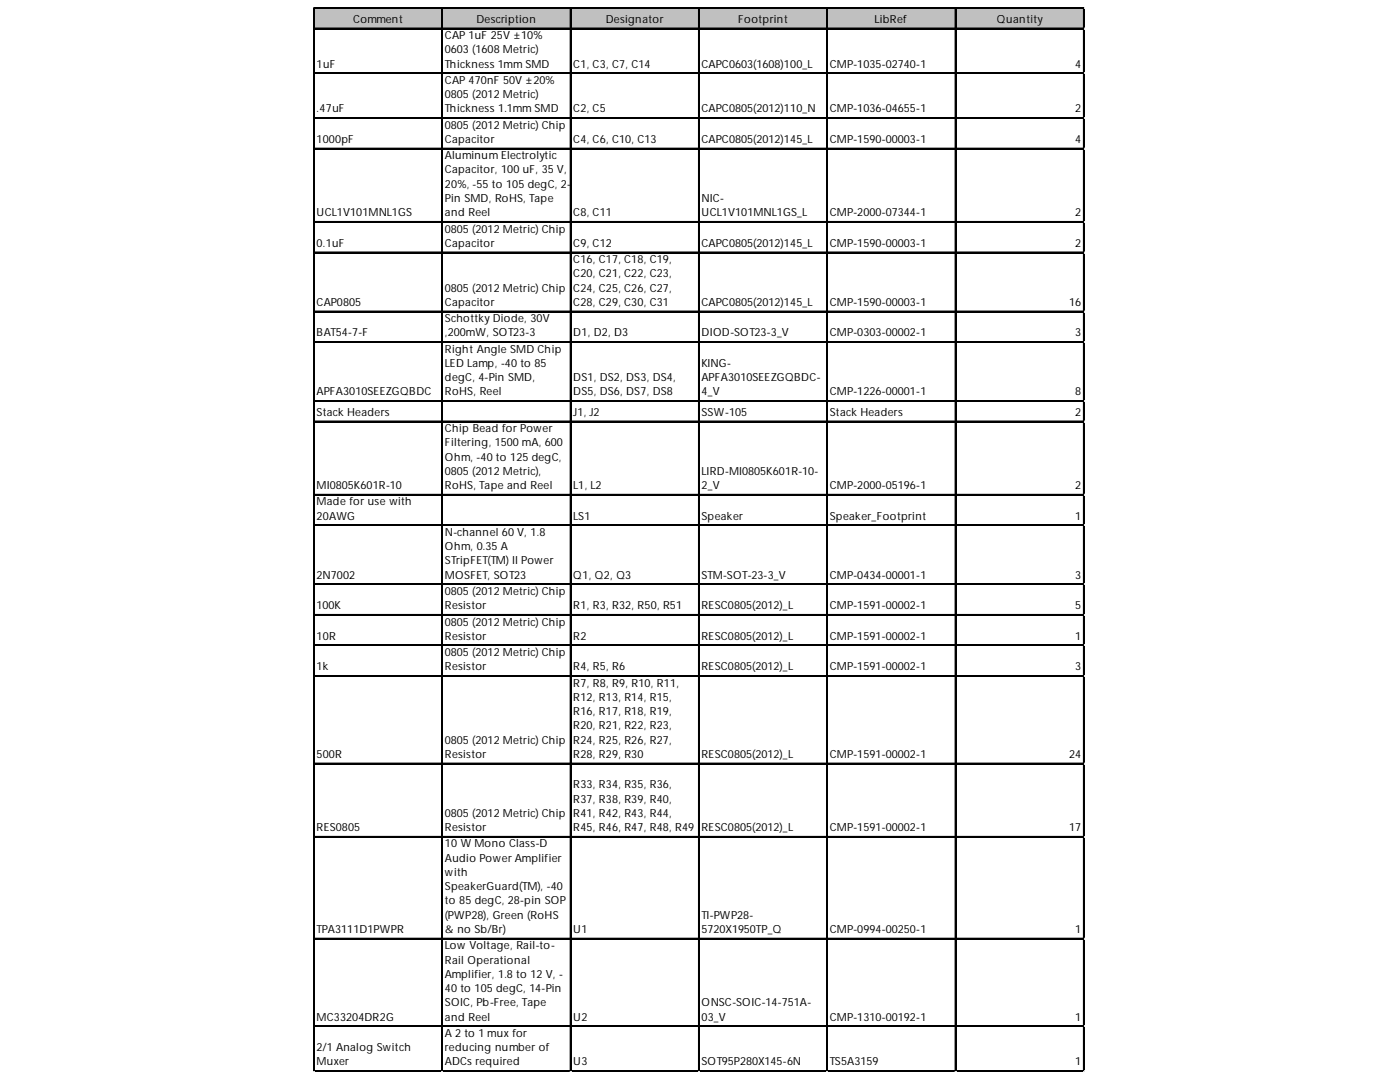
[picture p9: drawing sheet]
<svg xmlns="http://www.w3.org/2000/svg" width="279mm" height="216mm" viewBox="0 0 279 216" stroke-linecap="round" stroke-linejoin="round" font-family="sans-serif">
<defs><g id="words">
<g font-size="2.2">
<text x="70.5" y="4.5">Comment</text>
<text x="95.1" y="4.5">Description</text>
<text x="120.9" y="4.5">Designator</text>
<text x="147.3" y="4.5">Footprint</text>
<text x="174.6" y="4.5">LibRef</text>
<text x="198.9" y="4.5">Quantity</text>
<text x="88.8" y="7.8">CAP 1uF 25V ±10%</text>
<text x="88.8" y="10.6">0603 (1608 Metric)</text>
<text x="63.2" y="13.5">1uF</text>
<text x="88.8" y="13.5">Thickness 1mm SMD</text>
<text x="88.8" y="16.7">CAP 470nF 50V ±20%</text>
<text x="114.4" y="13.5">C1, C3, C7, C14</text>
<text x="140" y="13.5">CAPC0603(1608)100_L</text>
<text x="165.6" y="13.5">CMP-1035-02740-1</text>
<text x="214.6" y="13.5">4</text>
<text x="63.2" y="22.4">.47uF</text>
<text x="88.8" y="19.6">0805 (2012 Metric)</text>
<text x="88.8" y="22.4">Thickness 1.1mm SMD</text>
<text x="114.4" y="22.4">C2, C5</text>
<text x="140" y="22.4">CAPC0805(2012)110_N</text>
<text x="165.6" y="22.4">CMP-1036-04655-1</text>
<text x="214.6" y="22.4">2</text>
<text x="63.2" y="28.5">1000pF</text>
<text x="88.8" y="25.7">0805 (2012 Metric) Chip</text>
<text x="88.8" y="28.5">Capacitor</text>
<text x="114.4" y="28.5">C4, C6, C10, C13</text>
<text x="140" y="28.5">CAPC0805(2012)145_L</text>
<text x="165.6" y="28.5">CMP-1590-00003-1</text>
<text x="214.6" y="28.5">4</text>
<text x="88.8" y="31.8">Aluminum Electrolytic</text>
<text x="88.8" y="34.6">Capacitor, 100 uF, 35 V,</text>
<text x="88.8" y="37.5">20%, -55 to 105 degC, 2-</text>
<text x="88.8" y="40.3">Pin SMD, RoHS, Tape</text>
<text x="140" y="40.3">NIC-</text>
<text x="63.2" y="43.1">UCL1V101MNL1GS</text>
<text x="88.8" y="43.1">and Reel</text>
<text x="88.8" y="46.4">0805 (2012 Metric) Chip</text>
<text x="114.4" y="43.1">C8, C11</text>
<text x="140" y="43.1">UCL1V101MNL1GS_L</text>
<text x="165.6" y="43.1">CMP-2000-07344-1</text>
<text x="214.6" y="43.1">2</text>
<text x="63.2" y="49.2">0.1uF</text>
<text x="88.8" y="49.2">Capacitor</text>
<text x="114.4" y="49.2">C9, C12</text>
<text x="114.4" y="52.5">C16, C17, C18, C19,</text>
<text x="140" y="49.2">CAPC0805(2012)145_L</text>
<text x="165.6" y="49.2">CMP-1590-00003-1</text>
<text x="214.6" y="49.2">2</text>
<text x="88.8" y="58.2">0805 (2012 Metric) Chip</text>
<text x="114.4" y="55.3">C20, C21, C22, C23,</text>
<text x="114.4" y="58.2">C24, C25, C26, C27,</text>
<text x="63.2" y="61">CAP0805</text>
<text x="88.8" y="61">Capacitor</text>
<text x="88.8" y="64.3">Schottky Diode, 30V</text>
<text x="114.4" y="61">C28, C29, C30, C31</text>
<text x="140" y="61">CAPC0805(2012)145_L</text>
<text x="165.6" y="61">CMP-1590-00003-1</text>
<text x="213.4" y="61">16</text>
<text x="63.2" y="67.1">BAT54-7-F</text>
<text x="88.8" y="67.1">,200mW, SOT23-3</text>
<text x="88.8" y="70.4">Right Angle SMD Chip</text>
<text x="114.4" y="67.1">D1, D2, D3</text>
<text x="140" y="67.1">DIOD-SOT23-3_V</text>
<text x="165.6" y="67.1">CMP-0303-00002-1</text>
<text x="214.6" y="67.1">3</text>
<text x="88.8" y="73.2">LED Lamp, -40 to 85</text>
<text x="88.8" y="76.1">degC, 4-Pin SMD,</text>
<text x="114.4" y="76.1">DS1, DS2, DS3, DS4,</text>
<text x="140" y="73.2">KING-</text>
<text x="140" y="76.1">APFA3010SEEZGQBDC-</text>
<text x="63.2" y="78.9">APFA3010SEEZGQBDC</text>
<text x="63.2" y="83">Stack Headers</text>
<text x="88.8" y="78.9">RoHS, Reel</text>
<text x="114.4" y="78.9">DS5, DS6, DS7, DS8</text>
<text x="114.4" y="83">J1, J2</text>
<text x="140" y="78.9">4_V</text>
<text x="140" y="83">SSW-105</text>
<text x="165.6" y="78.9">CMP-1226-00001-1</text>
<text x="165.6" y="83">Stack Headers</text>
<text x="214.6" y="78.9">8</text>
<text x="214.6" y="83">2</text>
<text x="88.8" y="86.2">Chip Bead for Power</text>
<text x="88.8" y="89.1">Filtering, 1500 mA, 600</text>
<text x="88.8" y="91.9">Ohm, -40 to 125 degC,</text>
<text x="88.8" y="94.7">0805 (2012 Metric),</text>
<text x="140" y="94.7">LIRD-MI0805K601R-10-</text>
<text x="63.2" y="97.6">MI0805K601R-10</text>
<text x="63.2" y="100.8">Made for use with</text>
<text x="88.8" y="97.6">RoHS, Tape and Reel</text>
<text x="114.4" y="97.6">L1, L2</text>
<text x="140" y="97.6">2_V</text>
<text x="165.6" y="97.6">CMP-2000-05196-1</text>
<text x="214.6" y="97.6">2</text>
<text x="63.2" y="103.7">20AWG</text>
<text x="88.8" y="106.9">N-channel 60 V, 1.8</text>
<text x="114.4" y="103.7">LS1</text>
<text x="140" y="103.7">Speaker</text>
<text x="165.6" y="103.7">Speaker_Footprint</text>
<text x="214.6" y="103.7">1</text>
<text x="88.8" y="109.8">Ohm, 0.35 A</text>
<text x="88.8" y="112.6">STripFET(TM) II Power</text>
<text x="63.2" y="115.5">2N7002</text>
<text x="88.8" y="115.5">MOSFET, SOT23</text>
<text x="88.8" y="118.7">0805 (2012 Metric) Chip</text>
<text x="114.4" y="115.5">Q1, Q2, Q3</text>
<text x="140" y="115.5">STM-SOT-23-3_V</text>
<text x="165.6" y="115.5">CMP-0434-00001-1</text>
<text x="214.6" y="115.5">3</text>
<text x="63.2" y="121.6">100K</text>
<text x="88.8" y="121.6">Resistor</text>
<text x="88.8" y="124.8">0805 (2012 Metric) Chip</text>
<text x="114.4" y="121.6">R1, R3, R32, R50, R51</text>
<text x="140" y="121.6">RESC0805(2012)_L</text>
<text x="165.6" y="121.6">CMP-1591-00002-1</text>
<text x="214.6" y="121.6">5</text>
<text x="63.2" y="127.7">10R</text>
<text x="88.8" y="127.7">Resistor</text>
<text x="88.8" y="130.9">0805 (2012 Metric) Chip</text>
<text x="114.4" y="127.7">R2</text>
<text x="140" y="127.7">RESC0805(2012)_L</text>
<text x="165.6" y="127.7">CMP-1591-00002-1</text>
<text x="214.6" y="127.7">1</text>
<text x="63.2" y="133.8">1k</text>
<text x="88.8" y="133.8">Resistor</text>
<text x="114.4" y="133.8">R4, R5, R6</text>
<text x="114.4" y="137">R7, R8, R9, R10, R11,</text>
<text x="140" y="133.8">RESC0805(2012)_L</text>
<text x="165.6" y="133.8">CMP-1591-00002-1</text>
<text x="214.6" y="133.8">3</text>
<text x="114.4" y="139.8">R12, R13, R14, R15,</text>
<text x="114.4" y="142.7">R16, R17, R18, R19,</text>
<text x="88.8" y="148.4">0805 (2012 Metric) Chip</text>
<text x="114.4" y="145.5">R20, R21, R22, R23,</text>
<text x="114.4" y="148.4">R24, R25, R26, R27,</text>
<text x="63.2" y="151.2">500R</text>
<text x="88.8" y="151.2">Resistor</text>
<text x="114.4" y="151.2">R28, R29, R30</text>
<text x="140" y="151.2">RESC0805(2012)_L</text>
<text x="165.6" y="151.2">CMP-1591-00002-1</text>
<text x="213.4" y="151.2">24</text>
<text x="114.4" y="157.3">R33, R34, R35, R36,</text>
<text x="114.4" y="160.2">R37, R38, R39, R40,</text>
<text x="63.2" y="165.9">RES0805</text>
<text x="88.8" y="163">0805 (2012 Metric) Chip</text>
<text x="88.8" y="165.9">Resistor</text>
<text x="114.4" y="163">R41, R42, R43, R44,</text>
<text x="114.4" y="165.9">R45, R46, R47, R48, R49</text>
<text x="140" y="165.9">RESC0805(2012)_L</text>
<text x="165.6" y="165.9">CMP-1591-00002-1</text>
<text x="213.4" y="165.9">17</text>
<text x="88.8" y="169.1">10 W Mono Class-D</text>
<text x="88.8" y="171.9">Audio Power Amplifier</text>
<text x="88.8" y="174.8">with</text>
<text x="88.8" y="177.6">SpeakerGuard(TM), -40</text>
<text x="88.8" y="180.5">to 85 degC, 28-pin SOP</text>
<text x="88.8" y="183.3">(PWP28), Green (RoHS</text>
<text x="140" y="183.3">TI-PWP28-</text>
<text x="63.2" y="186.2">TPA3111D1PWPR</text>
<text x="88.8" y="186.2">&amp; no Sb/Br)</text>
<text x="88.8" y="189.4">Low Voltage, Rail-to-</text>
<text x="114.4" y="186.2">U1</text>
<text x="140" y="186.2">5720X1950TP_Q</text>
<text x="165.6" y="186.2">CMP-0994-00250-1</text>
<text x="214.6" y="186.2">1</text>
<text x="88.8" y="192.3">Rail Operational</text>
<text x="88.8" y="195.1">Amplifier, 1.8 to 12 V, -</text>
<text x="88.8" y="197.9">40 to 105 degC, 14-Pin</text>
<text x="63.2" y="203.6">MC33204DR2G</text>
<text x="88.8" y="200.8">SOIC, Pb-Free, Tape</text>
<text x="88.8" y="203.6">and Reel</text>
<text x="114.4" y="203.6">U2</text>
<text x="140" y="200.8">ONSC-SOIC-14-751A-</text>
<text x="140" y="203.6">03_V</text>
<text x="165.6" y="203.6">CMP-1310-00192-1</text>
<text x="214.6" y="203.6">1</text>
<text x="63.2" y="209.7">2/1 Analog Switch</text>
<text x="88.8" y="206.9">A 2 to 1 mux for</text>
<text x="88.8" y="209.7">reducing number of</text>
<text x="63.2" y="212.6">Muxer</text>
<text x="88.8" y="212.6">ADCs required</text>
<text x="114.4" y="212.6">U3</text>
<text x="140" y="212.6">SOT95P280X145-6N</text>
<text x="165.6" y="212.6">TS5A3159</text>
<text x="214.6" y="212.6">1</text>
</g>
</g></defs>
<path d="M62.7 1.7h153.7v4.1h-153.7z" fill="#c0c0c0"/>
<g fill="none" stroke="#000" stroke-width=".2">
<path d="M62.6 1.5v212.3M62.7 1.5v212.3M62.8 1.5h153.6M62.8 1.6h153.6M62.8 5.6h153.6M62.8 5.7h153.6M62.8 14.5h153.6M62.8 14.6h153.6M88.2 1.7v212.1M88.3 1.7v212.1M113.8 1.7v212.1M113.9 1.7v212.1"/>
<path d="M139.4 1.7v212.1M139.5 1.7v212.1M165 1.7v212.1M165.1 1.7v212.1M190.6 1.7v212.1M190.7 1.7v212.1M216.2 1.7v212.1M216.3 1.7v212.1M62.8 23.5h153.6M62.8 23.6h153.6M62.8 29.6h153.6M62.8 29.7h153.6"/>
<path d="M62.8 44.2h153.6M62.8 44.3h153.6M62.8 50.3h153.6M62.8 50.4h153.6M62.8 62.1h153.6M62.8 62.2h153.6M62.8 68.2h153.6M62.8 68.3h153.6M62.8 79.9h153.6M62.8 80h153.6M62.8 84h153.6M62.8 84.1h153.6"/>
<path d="M62.8 98.6h153.6M62.8 98.7h153.6M62.8 104.7h153.6M62.8 104.8h153.6M62.8 116.5h153.6M62.8 116.6h153.6M62.8 122.6h153.6M62.8 122.7h153.6M62.8 128.7h153.6M62.8 128.8h153.6M62.8 134.8h153.6M62.8 134.9h153.6"/>
<path d="M62.8 152.3h153.6M62.8 152.4h153.6M62.8 166.9h153.6M62.8 167h153.6M62.8 187.2h153.6M62.8 187.3h153.6M62.8 204.7h153.6M62.8 204.8h153.6M62.8 213.6h153.6M62.8 213.7h153.6"/>
</g>
<path d="M62.6 213.8v.1" fill="none" stroke="#d4d4d4" stroke-width=".2"/>
<path d="M62.6 213.8l.2 .1z" fill="#d4d4d4"/>
<path d="M88.2 213.8v.1" fill="none" stroke="#d4d4d4" stroke-width=".2"/>
<path d="M88.2 213.8l.2 .1z" fill="#d4d4d4"/>
<path d="M113.8 213.8v.1" fill="none" stroke="#d4d4d4" stroke-width=".2"/>
<path d="M113.8 213.8l.2 .1z" fill="#d4d4d4"/>
<path d="M139.4 213.8v.1" fill="none" stroke="#d4d4d4" stroke-width=".2"/>
<path d="M139.4 213.8l.2 .1z" fill="#d4d4d4"/>
<path d="M165 213.8v.1" fill="none" stroke="#d4d4d4" stroke-width=".2"/>
<path d="M165 213.8l.2 .1z" fill="#d4d4d4"/>
<path d="M190.6 213.8v.1" fill="none" stroke="#d4d4d4" stroke-width=".2"/>
<path d="M190.6 213.8l.2 .1z" fill="#d4d4d4"/>
<path d="M216.2 213.8v.1" fill="none" stroke="#d4d4d4" stroke-width=".2"/>
<path d="M216.2 213.8l.2 .1z" fill="#d4d4d4"/>
<path d="M216.4 1.5h.1" fill="none" stroke="#d4d4d4" stroke-width=".2"/>
<path d="M216.4 1.5l.1 .2z" fill="#d4d4d4"/>
<path d="M216.4 5.6h.1" fill="none" stroke="#d4d4d4" stroke-width=".2"/>
<path d="M216.4 5.6l.1 .2z" fill="#d4d4d4"/>
<path d="M216.4 14.5h.1" fill="none" stroke="#d4d4d4" stroke-width=".2"/>
<path d="M216.4 14.5l.1 .2z" fill="#d4d4d4"/>
<path d="M216.4 23.5h.1" fill="none" stroke="#d4d4d4" stroke-width=".2"/>
<path d="M216.4 23.5l.1 .2z" fill="#d4d4d4"/>
<path d="M216.4 29.6h.1" fill="none" stroke="#d4d4d4" stroke-width=".2"/>
<path d="M216.4 29.6l.1 .2z" fill="#d4d4d4"/>
<path d="M216.4 44.2h.1" fill="none" stroke="#d4d4d4" stroke-width=".2"/>
<path d="M216.4 44.2l.1 .2z" fill="#d4d4d4"/>
<path d="M216.4 50.3h.1" fill="none" stroke="#d4d4d4" stroke-width=".2"/>
<path d="M216.4 50.3l.1 .2z" fill="#d4d4d4"/>
<path d="M216.4 62.1h.1" fill="none" stroke="#d4d4d4" stroke-width=".2"/>
<path d="M216.4 62.1l.1 .2z" fill="#d4d4d4"/>
<path d="M216.4 68.2h.1" fill="none" stroke="#d4d4d4" stroke-width=".2"/>
<path d="M216.4 68.2l.1 .2z" fill="#d4d4d4"/>
<path d="M216.4 79.9h.1" fill="none" stroke="#d4d4d4" stroke-width=".2"/>
<path d="M216.4 79.9l.1 .2z" fill="#d4d4d4"/>
<path d="M216.4 84h.1" fill="none" stroke="#d4d4d4" stroke-width=".2"/>
<path d="M216.4 84l.1 .2z" fill="#d4d4d4"/>
<path d="M216.4 98.6h.1" fill="none" stroke="#d4d4d4" stroke-width=".2"/>
<path d="M216.4 98.6l.1 .2z" fill="#d4d4d4"/>
<path d="M216.4 104.7h.1" fill="none" stroke="#d4d4d4" stroke-width=".2"/>
<path d="M216.4 104.7l.1 .2z" fill="#d4d4d4"/>
<path d="M216.4 116.5h.1" fill="none" stroke="#d4d4d4" stroke-width=".2"/>
<path d="M216.4 116.5l.1 .2z" fill="#d4d4d4"/>
<path d="M216.4 122.6h.1" fill="none" stroke="#d4d4d4" stroke-width=".2"/>
<path d="M216.4 122.6l.1 .2z" fill="#d4d4d4"/>
<path d="M216.4 128.7h.1" fill="none" stroke="#d4d4d4" stroke-width=".2"/>
<path d="M216.4 128.7l.1 .2z" fill="#d4d4d4"/>
<path d="M216.4 134.8h.1" fill="none" stroke="#d4d4d4" stroke-width=".2"/>
<path d="M216.4 134.8l.1 .2z" fill="#d4d4d4"/>
<path d="M216.4 152.3h.1" fill="none" stroke="#d4d4d4" stroke-width=".2"/>
<path d="M216.4 152.3l.1 .2z" fill="#d4d4d4"/>
<path d="M216.4 166.9h.1" fill="none" stroke="#d4d4d4" stroke-width=".2"/>
<path d="M216.4 166.9l.1 .2z" fill="#d4d4d4"/>
<path d="M216.4 187.2h.1" fill="none" stroke="#d4d4d4" stroke-width=".2"/>
<path d="M216.4 187.2l.1 .2z" fill="#d4d4d4"/>
<path d="M216.4 204.7h.1" fill="none" stroke="#d4d4d4" stroke-width=".2"/>
<path d="M216.4 204.7l.1 .2z" fill="#d4d4d4"/>
<path d="M216.4 213.6h.1" fill="none" stroke="#d4d4d4" stroke-width=".2"/>
<path d="M216.4 213.6l.1 .2z" fill="#d4d4d4"/>
<use href="#words"/>
</svg>
